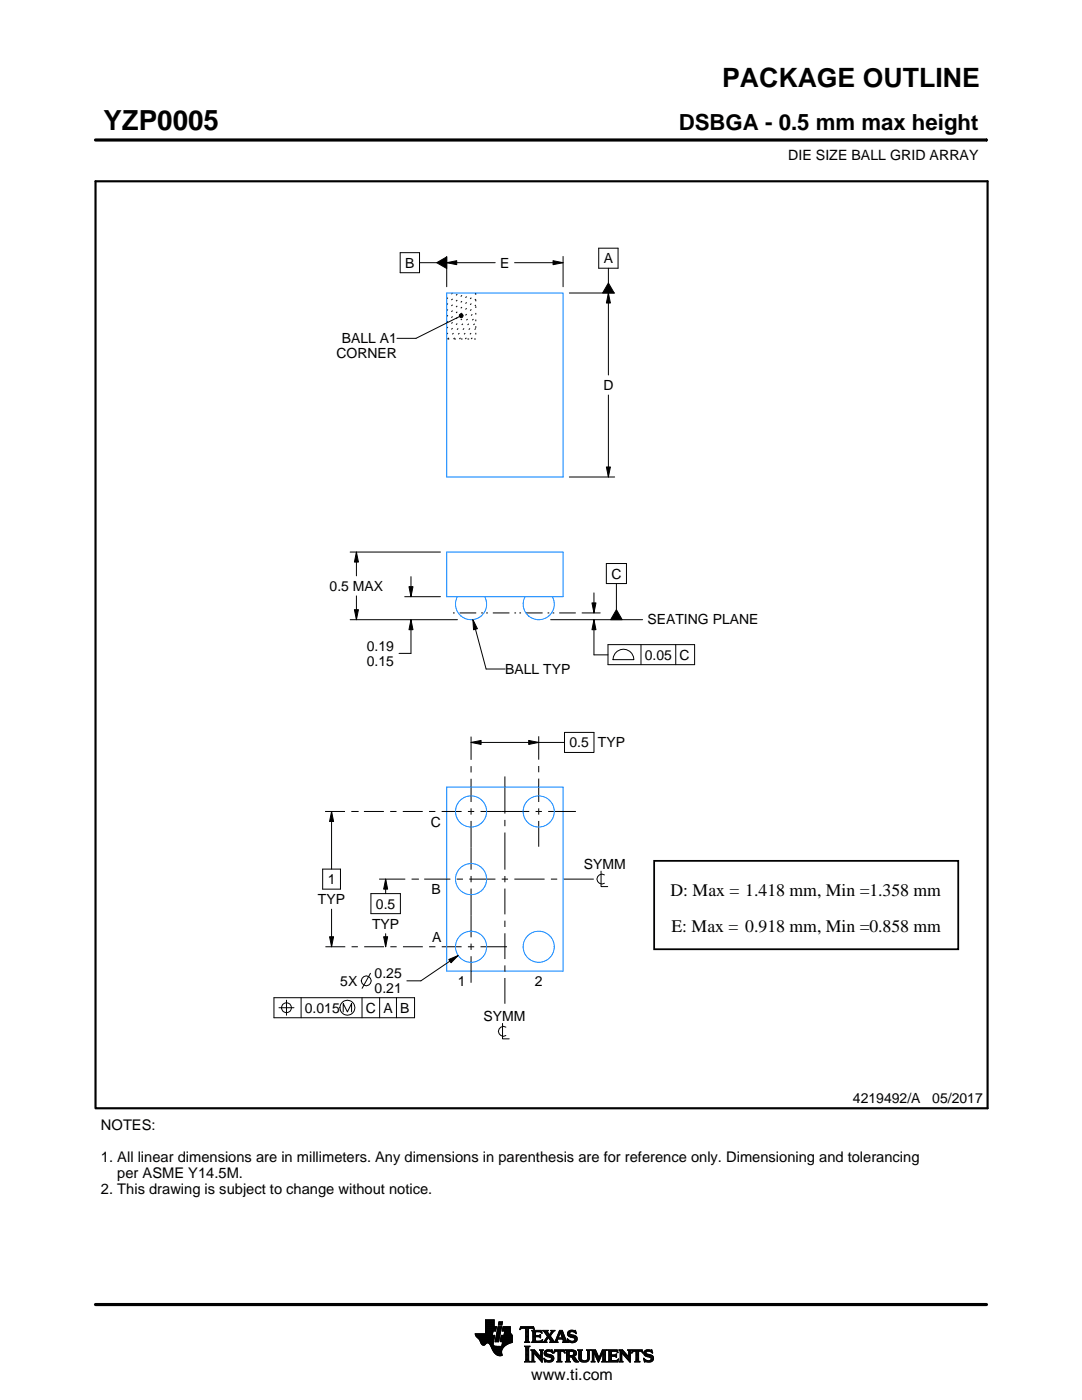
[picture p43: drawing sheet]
<svg xmlns="http://www.w3.org/2000/svg" width="216mm" height="279mm" viewBox="0 0 216 279" stroke-linecap="round" stroke-linejoin="round" font-family="sans-serif">
<defs><g id="words">
<text font-size="5.5" x="20.6" y="26">YZP0005</text>
<text font-size="5.3" x="144.1" y="17.4">PACKAGE OUTLINE</text>
<text font-size="4.4" x="135.4" y="26">DSBGA - 0.5 mm max height</text>
<g font-size="3.5">
<text x="133.8" y="178.9">D: Max = 1.418 mm, Min =1.358 mm</text>
<text x="134" y="185.9">E: Max = 0.918 mm, Min =0.858 mm</text>
</g>
<text font-size="3.2" x="106" y="275.3">www.ti.com</text>
<g font-size="2.9">
<text x="20.2" y="225.6">NOTES:</text>
<text x="20.2" y="231.9">1. All linear dimensions are in millimeters. Any dimensions in parenthesis are for reference only. Dimensioning and tolerancing</text>
<text x="20.2" y="238.2">2. This drawing is subject to change without notice.</text>
<text x="23.4" y="235.1">per ASME Y14.5M.</text>
</g>
<g font-size="2.8">
<text x="157.3" y="32">DIE SIZE BALL GRID ARRAY</text>
<text x="80.9" y="53.4">B</text>
<text x="99.8" y="53.4">E</text>
<text x="120.5" y="52.5">A</text>
<text x="67.1" y="71.5">CORNER</text>
<text x="68.2" y="68.5">BALL A1</text>
<text x="120.4" y="77.8">D</text>
<text x="65.8" y="117.9">0.5 MAX</text>
<text x="122" y="115.5">C</text>
<text x="129.2" y="124.5">SEATING PLANE</text>
<text x="73.2" y="129.9">0.19</text>
<text x="128.7" y="131.6">0.05 C</text>
<text x="73.2" y="132.9">0.15</text>
<text x="100.8" y="134.5">BALL TYP</text>
<text x="113.6" y="149.2">0.5 TYP</text>
<text x="86" y="165.1">C</text>
<text x="116.5" y="173.4">SYMM</text>
<text x="65.4" y="176.4">1</text>
<text x="86.1" y="178.5">B</text>
<text x="63.4" y="180.4">TYP</text>
<text x="74.2" y="185.3">TYP</text>
<text x="75" y="181.3">0.5</text>
<text x="86.3" y="187.9">A</text>
<text x="67.9" y="196.7">5X</text>
<text x="74.7" y="195.2">0.25</text>
<text x="91.4" y="196.8">1</text>
<text x="106.7" y="196.8">2</text>
<text x="60.8" y="202.1">0.015</text>
<text x="73" y="202.1">C A B</text>
<text x="74.7" y="198.2">0.21</text>
<text x="96.5" y="203.8">SYMM</text>
<text x="170.2" y="220.2">4219492/A</text>
<text x="186" y="220.2">05/2017</text>
</g>
<text font-size=".3" x="103" y="28.1">SCALE 8.000</text>
</g></defs>
<g fill="none" stroke="#000" stroke-width=".2">
<path d="M19.1 27.9h177.7M196.8 27.7v.5M79.9 50.4h3.8v4h-3.8zM83.7 52.4h3.4M87.1 52.4l2-1.1v2.3zM89.1 52.4l2-.4v.8zM89.1 51.2v6M89.1 52.4h9.7M102.7 52.4h9.7M110.4 52l2 .4-2 .4zM112.4 51.2v6M113.6 58.5h9"/>
<path d="M119.5 49.5h3.8v4h-3.8zM121.4 58.5l.4 2h-.8zM121.4 53.5v3M121.4 58.5v16.3M121.4 56.5l1.2 2h-2.4zM91.7 62.8l.2-.2 .4 .1 .1 .3-.1 .3-.4 .1-.2-.2zM91.7 63.2l-8.7 4.3h-3.8M121.4 78.8v16.4M113.6 95.2h9M121 93.2h.8l-.4 2zM69.9 110.2h18M71.1 110.2l.4 2h-.8z"/>
<path d="M71.1 110.2v4.7M71.1 118.9v4.8M80.8 119.1h7.1M81.6 117.1h.8l-.4 2zM82 115.1v4M118.5 118.3v4M121 112.5h4v4h-4zM123 116.5v5.2M69.9 123.7h21.4M70.7 121.7h.8l-.4 2zM82 123.7l.4 2h-.8zM82 123.7v6.7h-2.4"/>
<path d="M94.4 123.7l.9 1.8-.8 .2zM94.4 123.7l2.6 9.8h3.8M109.9 123.7h18.3M116.1 122.3h3.7M118.1 120.3h.8l-.4 2zM118.5 123.7l.4 2h-.8zM118.5 123.7v7h2.8M121.3 128.6h17.3v4h-17.3zM122.7 130.4a2.08 2.08 0 0 1 2.4-.7 2.08 2.08 0 0 1 1.4 1.9h-4.2l.1-.5zM123 121.7l1.2 2h-2.4zM127.9 128.6v4M134.8 128.6v4"/>
<path d="M94 148.2l2-.4v.8zM94 147v4.6M94 152.9v1.3M94 155.4v4.7M94 148.2h18.6M100.7 155v7.4M105.5 147.8l2 .4-2 .4zM107.5 146.9v4.7M107.5 152.9v1.2M107.5 155.4v4.7M112.6 146.2h5.9v4h-5.9zM64.4 173.4h3.5v4h-3.5z"/>
<path d="M64.9 161.9h3.9M66.2 161.9l.4 2h-.8zM66.2 161.9v11.5M70.1 161.9h1.3M71.4 161.9h.1M72.6 161.9h4M74 178.3h5.9v4h-5.9zM75.6 175.4h5.3M77 175.4l.4 2h-.8zM77 175.4v2.9M77.9 161.9h1.2M80.4 161.9h4"/>
<path d="M82.1 175.4h1.3M83.4 175.4h.1M84.6 175.4h5.3M85.6 161.9h1.3M88.1 161.9h4M91.1 175.4h1.3M93.4 161.9h1.2M93.6 175.4h5.3M94 161.3v1.3M94 163.8v9.8M94 174.8v1.3M94 177.3v9.8"/>
<path d="M95.9 161.9h9.7M100.1 175.4h1.3M100.7 163.6v1.3M100.7 166.1v7.5M100.7 174.8v1.3M100.7 177.3v5.2M102.6 175.4h6.1M106.9 161.9h1.2M107.5 161.3v1.3M107.5 163.8v5.2M109.4 161.9h5.5M109.9 175.4h1.3"/>
<path d="M112.4 175.4h6.1M119.9 173.9v3h1.4M120.6 174.6a.98 .98 0 0 0-1.5 .8 .98 .98 0 0 0 1.5 .9M54.7 199.1h28v4h-28zM57.2 199.6v3M60.1 199.1v4M64.9 188.9h4M65.8 186.9h.8l-.4 2zM66.2 181.4v7.5M70.2 188.9h1.2M72.2 199.1v4M72.7 188.9h3.9"/>
<path d="M73.9 194.2l-1.6 3M75.8 199.1v4M76.6 186.9h.8l-.4 2zM77 186.3v2.6M77.9 188.9h1.2M79.1 199.1v4M80.4 188.9h4M85.6 188.9h1.3M88.1 188.9h4M89.5 191.5l1.9-.8-1.4 1.4zM91.4 190.7l-7.4 5h-2.8M93.4 188.9h1.2"/>
<path d="M94 188.3v1.3M94 190.8v5.3M95.9 188.9h5.3M100.7 183.7v1.3M100.7 186.3v5.1M100.7 192.7v1.2M100.7 195.2v5.1M55.7 201.1h3M68.5 201.9v-1.6l.8 1.6 .9-1.6v1.6M100.3 204.2v3.1h1.3M100.9 205a.98 .98 0 0 0-1.5 .8 .98 .98 0 0 0 1.5 .9M94.8 266.2h3.5"/>
<path d="M94.8 266.3h3.5M94.9 266.4h3.3M94.9 266.5h3.8l-.2 1.2M94.9 266.5h3.8M95 266.6h3.7M95 266.7h3.7M95.1 266.8h3.6M95.2 266.9h3.4M95.3 267h3.3M95.4 267.1h3.2M95.5 267.2h3.1M95.6 267.3h3"/>
<path d="M95.7 267.4h2.8M95.7 267.5h2.8M95.8 267.6h2.7M95.8 267.7h2.7M95.9 267.8h2.6M95.9 267.9h2.5M95.9 268h2.5M96 268h1.1M96 268.1h1M96.1 268.2h.8M96.1 268.3h.7M96.2 268.4h.6"/>
<path d="M96.3 268.4h.4M96.9 266.1h1.4M96.9 266h1.4M96.9 265.9h1.4M96.9 265.8h1.5M96.9 265.7h1.5M96.9 264.7l2.2 .1-.2 .9h-.5l-.2 .8M96.9 265.6h2M96.9 265.5h2M96.9 265.4h2M96.9 265.3h2.1M96.9 265.2h2.1"/>
<path d="M96.9 265.1h2.1M96.9 265h2.1M96.9 264.9h2.1M96.9 264.8h2.2M96.9 264.6h1.7M96.9 264.5h1.7M96.9 264.4h1.7M96.9 264.3h1.7M96.9 264.2h1.7M96.9 264.1h1.7M96.9 264h1.7M96.9 263.9h1.7"/>
<path d="M96.9 263.8h1.7M96.9 263.7h1.7M96.9 263.6h1.7M96.9 263.5h1.7M96.9 263.4h1.7M97.5 268h.9M97.6 268.1h.8M97.7 268.2h.7M97.7 268.3h.7M97.8 268.4h.6M97.9 268.5h.6M97.9 268.6h.7"/>
<path d="M98 268.7h1.1M98 268.8h2.6M98 268.8h2.5M98.1 268.9h2.3M98.1 269h2.3M98.1 269.1h2.2M98.2 269.2h2.1M98.2 269.2h2M98.2 269.3h2M98.3 269.4h1.9M98.3 269.5h1.8M98.4 269.6h1.7"/>
<path d="M98.4 268v.4l.3 .2 2 .1M98.5 269.7h1.6M98.5 267.7l-.1 .3M98.5 269.8h1.6M98.6 269.9h1.5M98.6 264.8v-1.4h-1.7v2.8h-2.1l.1 .3 .7 .8 .7 1.1 .3 .1 .6-.5 .4 .1 1 1.8 .8 .6h.8l-.1-1 .8-1M98.6 270h1.5M98.7 270h1.4M98.8 270.1h1.3M98.8 267.7h.7M98.8 267.6h.7M98.8 267.5h.7"/>
<path d="M98.9 270.2h1.2M98.9 267.4h.7M98.9 267.3h.7M98.9 267.2h.7M98.9 267.1h.7M98.9 267h.7M98.9 270.3h1.3M99 266.9h.6M99 266.9h.7M99 266.8h.7M99 266.7h.7M99 266.6h.7"/>
<path d="M99 266.5h.7M99.1 270.4h1.1M99.1 266.4h.7M99.1 266.3h.7M99.1 266.2h.7M99.1 266.1h.7M99.1 266h.7M99.2 265.9h.7M99.2 265.8h.7M99.2 270.4h1M99.2 265.7h.7M99.2 265.6h.7"/>
<path d="M99.2 265.5h.7M99.3 265.4h.6M99.3 265.4h.7M99.3 265.3h.7M99.3 265.2h.7M99.3 265.1h.7M99.3 265h.7M99.4 270.5h.8M99.4 264.9h.7M99.4 264.8h.7M99.4 264.8h.7l-.6 3h-.7zM99.4 264.5l.2-.7h.7l-.2 .7h-.7"/>
<path d="M99.5 264.4h.6M99.5 264.3h.7M99.5 264.2h.7M99.5 264.1h.7M99.5 264h.7M99.5 263.9h.7M99.6 263.8h.7M99.8 270.6h.1M99.8 267.7h2.4M99.8 267.6h2.4M99.8 267.5h2.4M99.9 267.4h2.3"/>
<path d="M99.9 267.3h2.3M99.9 267.2h2.3M99.9 267.1h2.3M99.9 267h2.3M99.9 266.9h2.3M100 266.9h2.2M100 266.8h2.2M100 266.7h2.2M100 266.6h2.2M100 266.5h2.2M100.1 268.6h.7M100.2 268.5h.7"/>
<path d="M100.2 268.4h.8M100.2 268.4h.9M100.2 268.3h1M100.2 268.2h1.2M100.2 265.6h1.6M100.2 268.1h1.4M100.2 265.5h1.6M100.2 268h1.6M100.3 265.4h1.5M100.3 268h1.7M100.3 267.9h1.9M100.3 265.3h1.5"/>
<path d="M100.3 267.8h1.9M100.3 265.2h1.5M100.3 265.1h1.5M100.3 265h1.5M100.4 264.9h1.4M100.4 264.8h1.4M100.6 266.5l.1-.8h-.5l.2-.9h1.4l.1 1.1 .3 .6v1.4l-1.3 .6M100.6 266.4h1.5M100.6 266.3h1.4M100.6 266.2h1.4M100.6 266.1h1.3M100.7 266h1.2"/>
<path d="M100.7 265.9h1.2M100.7 265.8h1.1M100.7 265.7h1.1M102.2 266.5h-2.2l-.2 1.1 .5 .2-.2 .9M103.7 265.3h.1M103.8 265.2h.2M103.8 265h2.8M103.8 264.9h2.7M103.9 264.8h2.6M104.7 267.8h1M104.7 271.8h1.1M104.7 268.7h1"/>
<path d="M104.8 267.7h.7M104.8 271.7h.8M104.9 265.2h.6M104.9 268.9h.6M104.9 267.6h.6M104.9 267.5l-.2 .3M104.9 267.5h.6M104.9 267.4h.6M104.9 267.3h.6M104.9 267.2h.6M104.9 267.1h.6M104.9 267h.6"/>
<path d="M104.9 266.8h.6M104.9 266.7h.6M104.9 266.6h.6M104.9 266.5h.6M104.9 266.4h.6M104.9 266.3h.6M104.9 266.2h.6M104.9 266.1h.6M104.9 265.9h.6M104.9 265.8h.6M104.9 265.7h.6M104.9 265.6h.6"/>
<path d="M104.9 265.5h.6M104.9 265.4h.6M104.9 265.3h.6M104.9 271.5h.6M104.9 269h.6M104.9 271.4h.6M104.9 271.4v-2.4l-.2-.4h1.1l-.3 .4v2.4M104.9 271.4l-.2 .4h1.1l-.3-.4M104.9 271.3h.6M104.9 271.2h.6M104.9 271.1h.6M104.9 271h.6"/>
<path d="M104.9 270.9h.6M104.9 270.8h.6M104.9 270.6h.6M104.9 270.5h.6M104.9 270.4h.6M104.9 270.3h.6M104.9 270.2h.6M104.9 270.1h.6M104.9 270h.6M104.9 269.9h.6M104.9 269.8h.6M104.9 269.6h.6"/>
<path d="M104.9 269.5h.6M104.9 269.4h.6M104.9 269.3h.6M104.9 269.2h.6M104.9 269.1h.6M105.5 267.5l.2 .3M105.5 267.5v-2.3l.7-.1 .4 .3-.1-.6h-2.6l-.1 .6 .4-.3 .7 .1v2.3M105.7 267.8h-1M105.9 271.8h.8M105.9 269.4h.8M106.1 269.5h.7M106.1 267.8h2"/>
<path d="M106.1 271.7h.5M106.2 269.6h.7M106.2 271.5h.3M106.2 265.6h1.8M106.2 269.8h.8M106.2 271.4h.3M106.2 271.4l-.3 .4h.8l-.2-.4M106.2 271.3h.3M106.2 271.2h.3M106.2 271.1h.3M106.2 271h.3M106.2 270.9h.3"/>
<path d="M106.2 270.8h.3M106.2 270.6h.3M106.2 270.5h.3M106.2 270.4h.3M106.2 270.3h.3M106.2 270.2h.3M106.2 270.1h.3M106.2 270h1M106.2 269.9h.9M106.2 269.8v1.6M106.2 269.8l-.3-.4h.8l1.2 1.4M106.3 267.7h1.8"/>
<path d="M106.3 265.7h1.8M106.3 267.6h.6M106.3 265.8h.6M106.3 267.5l-.2 .3M106.3 267.5h.5M106.3 267.4h.5M106.3 267.3h.5M106.3 267.2h.5M106.3 267.1h.5M106.3 267h.5M106.3 266.8h.5M106.3 266.7h1.6"/>
<path d="M106.3 266.6h1.6M106.3 266.5h.5M106.3 266.4h.5M106.3 266.3h.5M106.3 266.2h.5M106.3 266.1h.5M106.3 265.9h.5M106.4 265.2h.2M106.5 270h.1M106.5 270v1.4M106.5 265.3h.1M106.6 270.1h.7"/>
<path d="M106.7 270.2h.7M106.8 270.3h.7M106.8 265.9l.2-.1h.6l.6 .2-.2-.5h-1.9l.2 .3v1.7M106.8 265.9v.6h.8l.3-.2v.7M106.9 270.4h.7M107 270.5h.7M107.1 270.6h.7M107.2 270.8h1M107.3 270.9h.9M107.4 271h.8M107.5 271.1h.7M107.6 271.2h.6"/>
<path d="M107.6 266.5h.3M107.7 271.3h.5M107.7 269.4h.7M107.7 266.8h.2M107.7 267.6h.5M107.8 266.4h.1M107.8 271.4h.4M107.8 267h.1M107.8 265.8h.3M107.8 269.5h.5M107.9 271.5h.3M107.9 269.6h.3"/>
<path d="M107.9 267l-.3-.2h-.8l.1 .8h.9l.5-.2M107.9 269.8h.3M107.9 270.6h.3M107.9 270.5h.3M107.9 270.4h.3M107.9 270.3h.3M107.9 270.2h.3M107.9 270.1h.3M107.9 270h.3M107.9 269.9h.3M107.9 269.8v1M107.9 269.8l-.2-.4h.7l-.2 .4"/>
<path d="M108 271.7h.2M108 265.9h.1M108 267.5h.2M108.1 271.8h.1M108.1 266.1h.1M108.2 267.4h.1M108.2 269.8v2.1l-1.7-1.9M108.2 267.8h.9M108.3 267.4l-.2 .5-2-.1M108.3 265.6h1M108.5 267.7h.5M108.5 271.1l.8 .4h.5l.2-.1-.1-.4-1-.4-.3-.3 .1-.7 .7-.2 .6 .1 .2-.1 .1 .6-.9-.3-.3 .1-.1 .3 1.3 .4 .2 .6"/>
<path d="M108.5 271.1h.1M108.5 265.7h.7M108.5 271.2h.2M108.6 271.3h.2M108.6 270.1h.4M108.6 270h.4M108.6 270.2h.6M108.6 267.6h.4M108.6 271.4h.4M108.6 269.9h.4M108.6 270.3h1M108.6 265.8h.7"/>
<path d="M108.6 271.5h.8M108.6 269.8h.5M108.7 271.7h1.5M108.7 270.4h1.3M108.7 267.5h.3M108.7 271.8h.1M108.7 265.9h.6M108.7 269.6h1.5M108.8 267.4h.3M108.8 270.5h1.5M108.8 266.1h.6M108.8 269.5h1.4"/>
<path d="M108.8 267.3h.4M108.9 266.2h.6M108.9 267.2h.4M108.9 266.3h.6M108.9 270.6h1.5M109 267.1h.3M109 266.4h1M109.1 271.8h.9M109.1 269.4h.7M109.1 267h.9M109.1 266.5h.8M109.1 267.8h-.9"/>
<path d="M109.2 266.8h.8M109.2 266.6h.6M109.2 266.7h.7M109.2 266.7l-.6 .9-.4 .2M109.3 270.8h1.1M109.5 267.1h.6M109.6 267.2h.6M109.7 271.5h.7M109.7 267.3h.6M109.7 267.8l.2-.2-.5-.7-.4 .8 .1 .1M109.7 267.8h1.6M109.7 266.3h.4"/>
<path d="M109.7 267.4h.6M109.8 270.9h.7M109.8 266.2h.3M109.8 266.6l.9 1.2 1-2.3h.5l.8 2.1 .3 .2M109.8 267.5h.6M109.9 266.1h.3M109.9 269.8h.4M109.9 267.6h.6M109.9 267.7h.7M109.9 271.4h.5M109.9 265.9h.4M110 271h.5"/>
<path d="M110 265.6h.7M110 265.9l-.4 .5-.4-.6 .2-.3h-1.1l.9 1.2M110 265.9l.1-.2-.2-.2h.8l-.9 1.1M110 271.3h.5M110 265.8h.4M110 271.1h.5M110 271.2h.5M110.1 269.4h.1M110.1 265.7h.4M110.1 269.9h.2M110.2 270h.1M110.5 270h.1"/>
<path d="M110.5 269.9h.2M110.5 271.1l-.2 .5-.8 .3-.6-.2-.2 .1-.2-.7M110.5 269.8h.3M110.6 269.6h2.1M110.6 269.5h2M110.6 269.4h2M110.7 267.7h.5M110.8 267.6h.4M110.9 267.5h.3M110.9 267.4h.3M111 267.3h.3M111 267.2h1.8"/>
<path d="M111 267.1h1.8M111.1 267h.3M111.1 271.8h1M111.1 266.8h.4M111.2 266.7h.3M111.2 267.5l.1-.2h1l.1 .2M111.2 267.5v.3h.1M111.2 266.6h.3M111.3 266.5h.3M111.3 271.7h.6M111.3 266.4h.3M111.3 271.5h.6"/>
<path d="M111.3 267.8h-1.6M111.3 269.8h.6M111.4 266.3h.3M111.4 271.4h.5M111.4 271.4l-.1-1.7h-.4l-.4 .4 .2-.7h1.9l.1 .7-.3-.4h-.5v1.7M111.4 270.5h.5M111.4 270.4h.5M111.4 270.3h.5M111.4 270.2h.5M111.4 270.1h.5M111.4 270h.5M111.4 269.9h.5"/>
<path d="M111.4 271.4l-.3 .4h1l-.2-.4M111.4 271.3h.5M111.4 271.2h.5M111.4 271.1h.5M111.4 271h.5M111.4 270.9h.5M111.4 270.8h.5M111.4 270.6h.5M111.4 266.2h.3M111.4 266.1h.4M111.5 265.9h.9M111.5 265.8h.8"/>
<path d="M111.6 265.7h.7M111.6 265.6h.6M111.8 265.9l.4 1.1h-.8zM111.9 266.1h.5M111.9 266.2h.5M111.9 266.3h.6M112 266.4h.5M112 266.5h.6M112.1 266.6h.5M112.1 266.7h.6M112.1 266.8h.6M112.2 267h.5"/>
<path d="M112.2 267.8h1.1M112.3 267.3h.6M112.3 267.4h.6M112.4 267.5h.6M112.4 267.5v.3h-.2M112.4 269.8h.3M112.4 267.6h.6M112.4 267.7h.7M112.6 269.9h.1M112.6 270h.2M112.8 271.8h1M112.8 269.4h1.6"/>
<path d="M113 269.5h1.7M113 271.7h.7M113 269.6h1.9M113 271.5h.6M113 269.8h.6M113 271.4h.6M113 271.4l-.2 .4h1l-.2-.4M113 271.3h.6M113 271.2h.6M113 271.1h.6M113 271h.6M113 270.9h.6"/>
<path d="M113 270.8h1.5M113 270.6h1.6M113 270.5h1.8M113 270.4h.6M113 270.3h.6M113 270.2h.6M113 270.1h.6M113 270h.6M113 269.9h.6M113 269.8v1.6M113 269.8l-.2-.4h1.4l.6 .2 .2 .3v.4l-.2 .3-.4 .1M113.2 267.3h.2"/>
<path d="M113.2 267.4h.3M113.2 266.2h.5M113.2 266.3h.6M113.2 266.1h.5M113.3 267.5h.3M113.3 267.8h-1.1M113.3 266.4h.9M113.3 265.9h.4M113.3 267.6h.6M113.3 266.5h1.3M113.3 267.7h1.6M113.3 265.8h.5"/>
<path d="M113.3 267.8h.2M113.4 266.6h1.5M113.4 265.7h1.5M113.4 265.7l.5-.2 .7 .1 .2-.1 .1 .7-.7-.4h-.4l-.1 .3 .1 .2 .9 .2 .4 .3 .1 .5-.3 .5-.6 .2-.7-.2-.2 .1-.2-.7 .9 .5 .5-.1 .1-.3-.2-.3-1.1-.4-.2-.4zM113.5 266.7h1.5M113.5 265.6h1.4M113.6 271.4v-.6h.4l.7 1h.8M113.6 269.9l.1-.2 .7 .2v.4l-.4 .2M113.6 269.9v.6M113.7 267.8h1.1M113.8 266.8h1.3M113.8 265.5h.6"/>
<path d="M114 268h.4M114.1 270.9h.6M114.2 271h.6M114.2 271.1h.7M114.3 271.2h.6M114.3 267h.8M114.3 269.8h.7M114.3 270.4h.6M114.4 271.3h.6M114.4 270.7l1.1 1.1M114.4 270.7h.1M114.4 271.4h.7"/>
<path d="M114.4 269.9h.6M114.4 270.3h.6M114.5 267.6h.5M114.5 270.2h.5M114.5 270h.5M114.5 265.8h.4M114.5 270.1h.5M114.5 271.5h.7M114.6 271.7h.7M114.6 267.1h.6M114.6 267.5h.5M114.7 267.2h.5"/>
<path d="M114.7 267.4h.5M114.7 265.9h.3M114.7 267.3h.5M114.7 271.8h.8M114.8 266.1h.2M114.9 266.2h.1M115.3 269.4h.9M115.4 269.5h.7M115.5 269.6h.5M115.5 269.8h.5M115.5 269.8v1.4l.4 .5 .6 .2 .7-.1 .3-.3 .1-.5M115.5 271h.5"/>
<path d="M115.5 270.9h.5M115.5 270.8h.5M115.5 270.6h.5M115.5 270.5h.5M115.5 270.4h.5M115.5 270.3h.5M115.5 270.2h.5M115.5 270.1h.5M115.5 270h.5M115.5 269.9h.5M115.5 269.8l-.2-.4h.9l-.2 .4M115.5 271.1h.5"/>
<path d="M115.5 271.2h.5M115.5 271.3h.6M115.6 271.4h.6M115.7 271.5h.8M115.8 271.7h1.5M116 271l.2 .4 .5 .2 .4-.2 .2-.4M116 269.8v1.2M116 271.8h1.1M116.8 271.5h.6M117 269.4h.8M117.1 271.4h.4M117.2 269.5h.5"/>
<path d="M117.2 271.3h.4M117.2 269.6h.4M117.2 271.2h.4M117.2 271.1h.4M117.3 269.8h.3M117.3 271h.3M117.3 270.9h.3M117.3 270.8h.3M117.3 270.6h.3M117.3 270.5h.3M117.3 270.4h.3M117.3 270.3h.3"/>
<path d="M117.3 270.2h.3M117.3 270.1h.3M117.3 270h.3M117.3 269.9h.3M117.6 269.8l.2-.4h-.8l.2 .3 .1 1.3M117.6 269.8v1.2M118 271.8h.7M118 269.4h.8M118.1 269.5h.8M118.1 271.7h.5M118.2 269.6h.7M118.2 271.5h.3"/>
<path d="M118.2 269.8h.8M118.2 271.4h.3M118.2 269.8l-.2-.4h.8l.7 1.6 .7-1.6h.9l-.3 .4M118.2 271.4l-.2 .4h.7l-.2-.4M118.2 271.3h.3M118.2 271.2h.3M118.2 271.1h.3M118.2 271h.3M118.2 270.9h.3M118.2 270.8h.3M118.2 270.6h.3M118.2 270.5h.3"/>
<path d="M118.2 270.4h.3M118.2 270.3h.3M118.2 270.2h.3M118.2 270.1h.3M118.2 270h.9M118.2 269.9h.8M118.2 269.8v1.6M118.6 270.1h.5M118.6 270.2h.6M118.7 270.3h.5M118.7 270.4h.6M118.8 270.5h.5"/>
<path d="M118.8 270.6h.6M118.9 270.8h.5M118.9 270.9h.6M119 271h.8M119 271.1h.8M119.1 271.2h.6M119.1 271.3h.6M119.2 271.4h.4M119.2 271.5h.4M119.3 271.7h.2M119.3 271.8h.2M119.6 270.9h.3"/>
<path d="M119.6 270.8h.3M119.7 270.6h.3M119.7 270.5h.3M119.8 270.4h.3M119.8 270.3h.3M119.9 270.2h.3M119.9 270.1h.3M120 270h.8M120 269.9h.8M120 269.8h.8M120.1 271.8h1M120.1 269.6h.7"/>
<path d="M120.1 269.5h.8M120.2 269.4h.9M120.2 271.7h.7M120.3 271.5h.5M120.3 271.4h.5M120.3 271.4l-.2 .4h1l-.3-.4M120.3 271.4v-1.5l-.9 2-.9-2v1.5M120.3 271.3h.5M120.3 271.2h.5M120.3 271.1h.5M120.3 271h.5M120.3 270.9h.5"/>
<path d="M120.3 270.8h.5M120.3 270.6h.5M120.3 270.5h.5M120.3 270.4h.5M120.3 270.3h.5M120.3 270.2h.5M120.3 270.1h.5M120.8 269.8v1.6M121.2 271.8h2M121.2 269.4h1.9M121.4 269.5h1.8M121.4 271.7h1.9"/>
<path d="M121.5 269.6h1.7M121.5 271.5h1.8M121.5 269.8h.5M121.5 271.4h.5M121.5 269.8l-.3-.4h1.9l.2 .6M121.5 269.9h.5M121.5 269.8v1.6M121.5 271.3h.5M121.5 271.2h.5M121.5 271.1h.5M121.5 271h.5M121.5 270.9h.5"/>
<path d="M121.5 270.8h.5M121.5 270.6h1.5M121.5 270.5h1.5M121.5 270.4h1.5M121.5 270.3h.5M121.5 270.2h.5M121.5 270.1h.5M121.5 270h.5M122.6 270.4l.4-.2v.7l-.2-.2h-.8v.7l.2 .1M122.9 270.8h.1M122.9 270.3h.1M123 269.8h.3"/>
<path d="M123.1 271.4h.3M123.2 269.9h.1M123.3 270h.1M123.3 270l-.4-.3h-.8l-.1 .7M123.3 271.3h.1M123.4 271.2h.1M123.4 271.2l-.2 .6h-2l.3-.4M123.4 271.2l-.3 .3h-.4M123.5 271.8h.8M123.5 269.4h.7M123.6 269.5h.7M123.7 271.7h.5"/>
<path d="M123.7 269.6h.7M123.7 271.5h.4M123.7 269.8h.8M123.7 271.4h.4M123.7 271.4l-.2 .4h.8l-.2-.4M123.7 271.3h.4M123.7 271.2h.4M123.7 271.1h.4M123.7 271h.4M123.7 270.9h.4M123.7 270.8h.4M123.7 270.6h.4"/>
<path d="M123.7 270.5h.4M123.7 270.4h.4M123.7 270.3h.4M123.7 270.2h.4M123.7 270.1h.4M123.7 270h1M123.7 269.9h.9M123.7 269.8v1.6M123.7 269.8l-.2-.4h.7l1.2 1.4 .1-1M124.1 270v1.4M124.1 270h.1M124.2 270.1h.6"/>
<path d="M124.2 270.2h.7M124.3 270.3h.7M124.4 270.4h.7M124.5 270.5h.7M124.6 270.6h.7M124.7 270.8h1.1M124.8 270.9h1M124.9 271h.9M125 271.1h.8M125.1 271.2h.7M125.2 271.3h.6M125.2 269.4h.8"/>
<path d="M125.3 271.4h.5M125.4 269.5h.5M125.4 271.5h.4M125.4 269.6h.4M125.5 269.8h.3M125.5 269.8l-.3-.4h.8l-.2 .4M125.5 270.4h.3M125.5 270.3h.3M125.5 270.2h.3M125.5 270.1h.3M125.5 270h.3M125.5 269.9h.3"/>
<path d="M125.5 270.6h.3M125.5 270.5h.3M125.5 271.7h.3M125.6 271.8h.2M125.8 269.8v2.1l-1.7-1.9M126 270h.1M126.1 269.9h.1M126.1 269.8h.3M126.1 269.6h2.1M126.2 269.5h2M126.2 269.4h2M126.6 271.8h1.1"/>
<path d="M126.9 271.7h.6M126.9 271.5h.5M126.9 269.8h.5M126.9 271.4h.5M126.9 271.4v-1.7h-.5l-.3 .4 .1-.7h1.9l.2 .7-.4-.4h-.5v1.7M126.9 270.5h.5M126.9 270.4h.5M126.9 270.3h.5M126.9 270.2h.5M126.9 270.1h.5M126.9 270h.5M126.9 269.9h.5"/>
<path d="M126.9 271.4l-.3 .4h1.1l-.3-.4M126.9 271.3h.5M126.9 271.2h.5M126.9 271.1h.5M126.9 271h.5M126.9 270.9h.5M126.9 270.8h.5M126.9 270.6h.5M128 269.8h.3M128.1 269.9h.2M128.2 270h.1M128.4 271.1h.1"/>
<path d="M128.4 271.2h.2M128.5 271.3h.2M128.5 270.1h.4M128.5 270h.4M128.5 270.2h.6M128.5 271.4h.4M128.5 269.9h.4M128.5 270.3h1M128.5 271.5h.8M128.5 269.8h.5M128.6 271.7h1.5M128.6 270.4h1.3"/>
<path d="M128.6 271.8h.1M128.6 269.6h1.5M128.7 270.5h1.5M128.7 269.5h1.4M128.8 270.6h1.5M128.9 271.8h1M129 269.4h.7M129.1 270.8l-.6-.4 .1-.7 .5-.3 .8 .1 .2-.1 .1 .7-.8-.4-.4 .1-.1 .2 1.3 .5 .2 .6M129.1 270.8l.7 .2v.4l-.6 .1-.8-.4M129.2 270.8h1.1M129.6 271.5h.7M129.6 270.9h.8"/>
<path d="M129.8 269.8h.4M129.8 271.4h.5M129.9 271h.5M129.9 271.3h.5M129.9 271.1h.5M129.9 271.2h.5M129.9 269.4h.2M130 269.9h.2M130.1 270h.1M130.4 271.1l-.3 .5-.7 .3-.6-.2-.2 .1-.2-.7"/>
<circle cx="73.1" cy="195.7" r=".98"/>
<circle cx="57.2" cy="201.1" r=".99"/>
<circle cx="69.3" cy="201.1" r="1.49"/>
</g>
<g fill="#000">
<path d="M87.1 52.4l2-1.1v2.3zM89.1 52.4l2-.4v.8zM110.4 52l2 .4-2 .4zM121.4 58.5l.4 2h-.8zM121.4 56.5l1.2 2h-2.4zM91.7 62.8l.2-.2 .4 .1 .1 .3-.1 .3-.4 .1-.2-.2zM121 93.2h.8l-.4 2zM71.1 110.2l.4 2h-.8zM81.6 117.1h.8l-.4 2zM70.7 121.7h.8l-.4 2zM82 123.7l.4 2h-.8zM94.4 123.7l.9 1.8-.8 .2z"/>
<path d="M118.1 120.3h.8l-.4 2zM118.5 123.7l.4 2h-.8zM123 121.7l1.2 2h-2.4zM94 148.2l2-.4v.8zM105.5 147.8l2 .4-2 .4zM66.2 161.9l.4 2h-.8zM77 175.4l.4 2h-.8zM65.8 186.9h.8l-.4 2zM76.6 186.9h.8l-.4 2zM89.5 191.5l1.9-.8-1.4 1.4z"/>
</g>
<path d="M19.1 36.2h178v185h-178z" fill="none" stroke="#000" stroke-width=".43"/>
<path d="M19 27.9h177.8M19 260.3h177.8" fill="none" stroke="#000" stroke-width=".63"/>
<g fill="none" stroke="#000" stroke-width=".2" stroke-dasharray=".3 1" stroke-linecap="butt">
<path d="M89.1 59.6l1.2-1.1M94.9 58.5v9.2M89.1 60.8l2.4-2.3M89.1 62l3.5-3.5M89.1 63.2l4.7-4.7M89.1 64.3l5.8-5.8M89.1 65.5l5.8-5.8M89.1 66.7l5.8-5.8M89.3 67.7l5.6-5.7M90.5 67.7l4.4-4.5M91.7 67.7l3.2-3.3M92.8 67.7l2.1-2.2"/>
<path d="M94 67.7l.9-1M94.9 67.7h-5.8"/>
</g>
<g fill="none" stroke="#0080ff" stroke-width=".2">
<path d="M89.1 58.5h23.3v36.7h-23.3zM89.1 110.2h23.3v8.9h-23.3zM91.3 119.1a3.1 3.1 0 0 0 2.7 4.6 3.1 3.1 0 0 0 2.7-4.6M104.8 119.1a3.1 3.1 0 0 0 2.7 4.6 3.1 3.1 0 0 0 2.7-4.6M89.1 157.1h23.3v36.7h-23.3z"/>
<circle cx="94" cy="175.4" r="3.1"/>
<circle cx="94" cy="161.9" r="3.1"/>
<circle cx="107.5" cy="161.9" r="3.1"/>
<circle cx="94" cy="188.9" r="3.1"/>
<circle cx="107.5" cy="188.9" r="3.1"/>
</g>
<path d="M114.9 122.3h-25.1" fill="none" stroke="#000" stroke-width=".2" stroke-dasharray="3.3 1 .3 .7 .3 1" stroke-linecap="butt"/>
<path d="M130.5 171.8h60.7v17.6h-60.7z" fill="none" stroke="#000" stroke-width=".35"/>
<use href="#words"/>
</svg>
